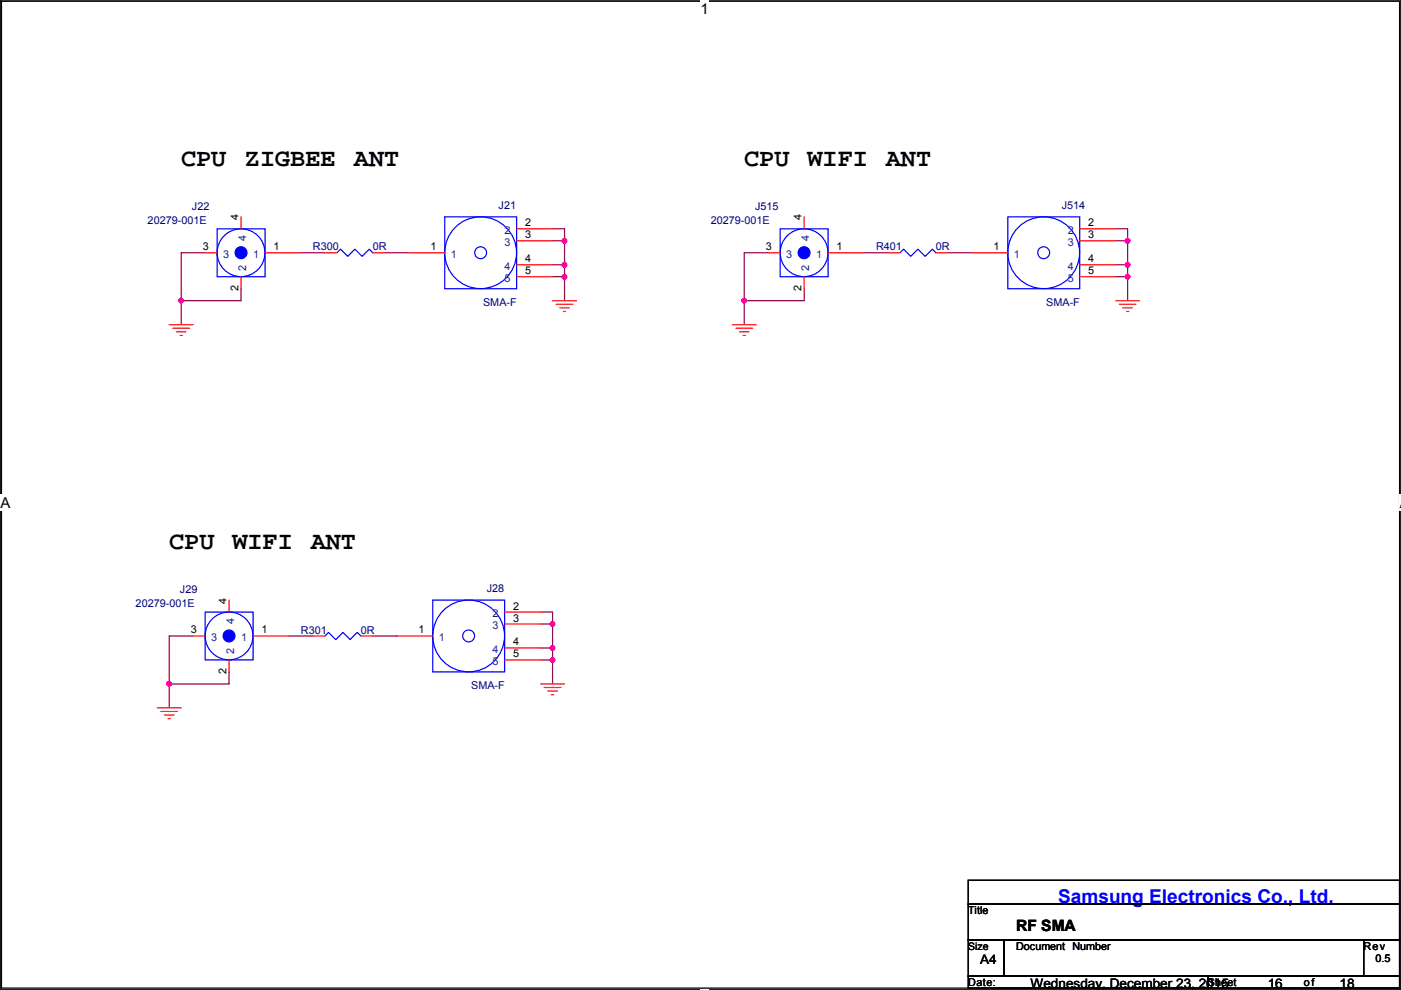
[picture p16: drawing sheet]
<svg xmlns="http://www.w3.org/2000/svg" width="297mm" height="210mm" viewBox="0 0 297 210" stroke-linecap="round" stroke-linejoin="round" font-family="sans-serif">
<defs><g id="words">
<g font-size="5.3">
<text x="38.4" y="35.2">CPU</text>
<text x="51.9" y="35.2">ZIGBEE</text>
<text x="75" y="35.2">ANT</text>
<text x="157.8" y="35.2">CPU</text>
<text x="171.2" y="35.2">WIFI</text>
<text x="187.8" y="35.2">ANT</text>
<text x="35.9" y="116.5">CPU</text>
<text x="49.3" y="116.5">WIFI</text>
<text x="65.9" y="116.5">ANT</text>
</g>
<text font-size="4" fill="#00f" x="224.3" y="191.5">Samsung Electronics Co., Ltd.</text>
<text font-size="3.3" x="215.5" y="197.4">RF SMA</text>
<g font-size="3.2">
<text x="148.5" y="3">1</text>
<text x=".1" y="107.7">A</text>
<text x="296.8" y="107.7">A</text>
</g>
<g font-size="2.8">
<text x="207.8" y="204.4">A4</text>
<text x="218.5" y="209.5">Wednesday, December 23, 2015</text>
<text x="268.8" y="209.5">16</text>
<text x="284" y="209.5">18</text>
</g>
<g font-size="2.3" fill="#000080">
<text x="31.3" y="47.5">20279-001E</text>
<text x="40.7" y="44.5">J22</text>
<text x="105.7" y="44.2">J21</text>
<text x="150.7" y="47.5">20279-001E</text>
<text x="160.1" y="44.5">J515</text>
<text x="225.1" y="44.2">J514</text>
<text x="66.4" y="53.1">R300</text>
<text x="79.1" y="53.1">0R</text>
<text x="185.7" y="53.1">R401</text>
<text x="198.4" y="53.1">0R</text>
<text x="102.4" y="64.8">SMA-F</text>
<text x="221.8" y="64.8">SMA-F</text>
<text x="38.2" y="125.8">J29</text>
<text x="103.2" y="125.5">J28</text>
<text x="28.8" y="128.8">20279-001E</text>
<text x="63.8" y="134.4">R301</text>
<text x="76.5" y="134.4">0R</text>
<text x="99.9" y="146.1">SMA-F</text>
</g>
<g font-size="2.3">
<text x="50.6" y="46.8" transform="rotate(-90 50.6 46.8)">4</text>
<text x="170" y="46.8" transform="rotate(-90 170 46.8)">4</text>
<text x="43" y="53.1">3</text>
<text x="58" y="53.1">1</text>
<text x="91.2" y="53.1">1</text>
<text x="111.3" y="48">2</text>
<text x="111.3" y="50.5">3</text>
<text x="162.4" y="53.1">3</text>
<text x="177.4" y="53.1">1</text>
<text x="210.6" y="53.1">1</text>
<text x="230.7" y="48">2</text>
<text x="230.7" y="50.5">3</text>
<text x="111.3" y="55.6">4</text>
<text x="111.3" y="58.2">5</text>
<text x="230.7" y="55.6">4</text>
<text x="230.7" y="58.2">5</text>
<text x="50.6" y="61.8" transform="rotate(-90 50.6 61.8)">2</text>
<text x="170" y="61.8" transform="rotate(-90 170 61.8)">2</text>
<text x="48" y="128" transform="rotate(-90 48 128)">4</text>
<text x="108.8" y="129.3">2</text>
<text x="108.8" y="131.8">3</text>
<text x="40.4" y="134.4">3</text>
<text x="55.4" y="134.4">1</text>
<text x="88.7" y="134.4">1</text>
<text x="108.8" y="136.9">4</text>
<text x="48" y="143" transform="rotate(-90 48 143)">2</text>
<text x="108.8" y="139.4">5</text>
<text x="205.3" y="193.8">Title</text>
<text x="215.5" y="201.5">Document Number</text>
<text x="289.1" y="201.5">Rev</text>
<text x="205.3" y="209.1">Date:</text>
<text x="256.1" y="209.1">Sheet</text>
<text x="276.4" y="209.1">of</text>
<text x="291.7" y="204">0.5</text>
</g>
<g font-size="2.3" fill="#004080">
<text x="52.2" y="51.1" transform="rotate(-90 52.2 51.1)">4</text>
<text x="107" y="49.6">2</text>
<text x="107" y="52.1">3</text>
<text x="171.6" y="51.1" transform="rotate(-90 171.6 51.1)">4</text>
<text x="226.4" y="49.6">2</text>
<text x="226.4" y="52.1">3</text>
<text x="47.3" y="54.7">3</text>
<text x="52.2" y="57.4" transform="rotate(-90 52.2 57.4)">2</text>
<text x="53.7" y="54.7">1</text>
<text x="95.6" y="54.7">1</text>
<text x="107" y="57.2">4</text>
<text x="107" y="59.7">5</text>
<text x="166.7" y="54.7">3</text>
<text x="171.6" y="57.4" transform="rotate(-90 171.6 57.4)">2</text>
<text x="173" y="54.7">1</text>
<text x="214.9" y="54.7">1</text>
<text x="226.4" y="57.2">4</text>
<text x="226.4" y="59.7">5</text>
<text x="104.5" y="130.9">2</text>
<text x="44.8" y="135.9">3</text>
<text x="49.6" y="132.4" transform="rotate(-90 49.6 132.4)">4</text>
<text x="51.1" y="135.9">1</text>
<text x="93" y="135.9">1</text>
<text x="104.5" y="133.4">3</text>
<text x="49.6" y="138.7" transform="rotate(-90 49.6 138.7)">2</text>
<text x="104.5" y="138.5">4</text>
<text x="104.5" y="141">5</text>
</g>
<text font-size="2.2" x="205.3" y="201.4">Size</text>
</g></defs>
<path d="M.1 0h296.9v209.8h-296.9zM.3 .3h296.4v209.3h-296.4z" fill="none" stroke="#000" stroke-width=".25"/>
<g fill="#fff">
<path d="M148.5 .1h1.8v3.6h-1.8z"/>
<path d="M148.5 209.7h1.8v.2h-1.8z"/>
<path d="M.1 104.9h2.1v3.5h-2.1z"/>
<path d="M296.8 104.9h.2v3.5h-.2z"/>
</g>
<g fill="none" stroke="#800040" stroke-width=".25">
<path d="M43.5 53.6h-5.1v10.2M63.8 53.6h5.1M81.6 53.6h5.1M117.2 48.5h2.5v2.6M117.2 51.1h2.5M117.2 56.2h2.5M117.2 58.7h2.5M119.7 58.7v5.1M119.7 51.1v5.1M119.7 56.2v2.5M162.9 53.6h-5.1v10.2M183.2 53.6h5.1"/>
<path d="M201 53.6h5.1M236.5 48.5h2.6v2.6M236.5 51.1h2.6M236.5 56.2h2.6M236.5 58.7h2.6M239.1 58.7v5.1M239.1 51.1v5.1M239.1 56.2v2.5M38.4 63.8v5.1M51.1 61.2v2.6h-12.7M157.8 63.8v5.1M170.5 61.2v2.6h-12.7"/>
<path d="M41 134.9h-5.1v10.2M61.3 134.9h5.1M79.1 134.9h5M114.6 129.8h2.6v2.6M114.6 132.4h2.6M114.6 137.4h2.6M114.6 140h2.6M117.2 140v5.1M117.2 132.4v5M117.2 137.4v2.6M35.9 145.1v5M48.6 142.5v2.6h-12.7"/>
</g>
<g fill="#f0f" stroke="#f0f" stroke-width=".25">
<circle cx="119.7" cy="58.7" r=".5"/>
<circle cx="119.7" cy="56.1" r=".5"/>
<circle cx="119.7" cy="51.1" r=".5"/>
<circle cx="38.4" cy="63.8" r=".5"/>
<circle cx="117.1" cy="132.3" r=".5"/>
<circle cx="35.9" cy="145" r=".5"/>
<circle cx="117.1" cy="140" r=".5"/>
<circle cx="117.1" cy="137.4" r=".5"/>
<circle cx="239.1" cy="56.1" r=".5"/>
<circle cx="239.1" cy="51.1" r=".5"/>
<circle cx="157.8" cy="63.8" r=".5"/>
<circle cx="239.1" cy="58.7" r=".5"/>
</g>
<g fill="none" stroke="#f00" stroke-width=".25">
<path d="M43.5 53.6h2.5M51.1 58.7v2.5M51.1 46v2.5M56.2 53.6h7.6M68.9 53.6h2.5M79.1 53.6h2.5M86.7 53.6h7.6M109.5 48.5h7.7M109.5 51.1h7.7M109.5 56.2h7.7M109.5 58.7h7.7M162.9 53.6h2.5"/>
<path d="M170.5 58.7v2.5M170.5 46v2.5M175.6 53.6h7.6M188.3 53.6h2.5M198.4 53.6h2.6M206.1 53.6h7.6M228.9 48.5h7.6M228.9 51.1h7.6M228.9 56.2h7.6M228.9 58.7h7.6M35.9 68.9h5.1M36.6 69.6h3.6"/>
<path d="M37.4 70.4h2M38.2 71.1h.5M117.2 63.8h5M117.9 64.5h3.6M118.7 65.3h2M119.4 66.1h.5M155.3 68.9h5M156 69.6h3.6M156.8 70.4h2M157.5 71.1h.5M236.5 63.8h5.1M237.3 64.5h3.6"/>
<path d="M238.1 65.3h2M238.8 66.1h.5M41 134.9h2.5M48.6 140v2.5M48.6 127.3v2.5M53.7 134.9h7.6M66.4 134.9h2.5M76.5 134.9h2.6M84.1 134.9h7.7M107 129.8h7.6M107 132.4h7.6M107 137.4h7.6"/>
<path d="M107 140h7.6M33.3 150.1h5.1M34.1 150.9h3.6M34.9 151.7h2M35.6 152.4h.5M114.6 145.1h5.1M115.4 145.8h3.5M116.1 146.6h2.1M116.9 147.3h.5"/>
</g>
<path d="M205.3 186.7h91.4v5.1h-91.4zM205.3 191.8h91.4v7.6h-91.4zM205.3 199.4h7.6v7.6h-7.6zM212.9 199.4h76.2v7.6h-76.2zM289.1 199.4h7.6v7.6h-7.6zM205.3 207h50.8v2.6h-50.8zM256.1 207h40.6v2.6h-40.6z" fill="none" stroke="#000" stroke-width=".25"/>
<g fill="#00f" stroke="#00f" stroke-width=".25">
<circle cx="51.1" cy="53.6" r="1.26"/>
<circle cx="170.5" cy="53.6" r="1.26"/>
<circle cx="48.6" cy="134.9" r="1.26"/>
</g>
<g fill="none" stroke="#00f" stroke-width=".25">
<path d="M46 48.5h10.2v10.2h-10.2zM71.4 53.6l.8-.7 1.5 1.5 1.5-1.5 1.6 1.5 1.5-1.5 .8 .7M94.3 46h15.2v15.2h-15.2zM165.4 48.5h10.2v10.2h-10.2zM190.8 53.6l.8-.7 1.5 1.5 1.5-1.5 1.5 1.5 1.6-1.5 .7 .7M213.7 46h15.2v15.2h-15.2zM43.5 129.8h10.2v10.2h-10.2zM68.9 134.9l.8-.8 1.5 1.6 1.5-1.6 1.5 1.6 1.6-1.6 .7 .8M91.8 127.3h15.2v15.2h-15.2z"/>
<circle cx="51.1" cy="53.6" r="5.1"/>
<circle cx="101.9" cy="53.6" r="7.6"/>
<circle cx="101.9" cy="53.6" r="1.26"/>
<circle cx="170.5" cy="53.6" r="5.1"/>
<circle cx="221.3" cy="53.6" r="7.6"/>
<circle cx="221.3" cy="53.6" r="1.26"/>
<circle cx="48.6" cy="134.9" r="5.1"/>
<circle cx="99.4" cy="134.9" r="7.6"/>
<circle cx="99.4" cy="134.9" r="1.26"/>
</g>
<use href="#words"/>
</svg>
